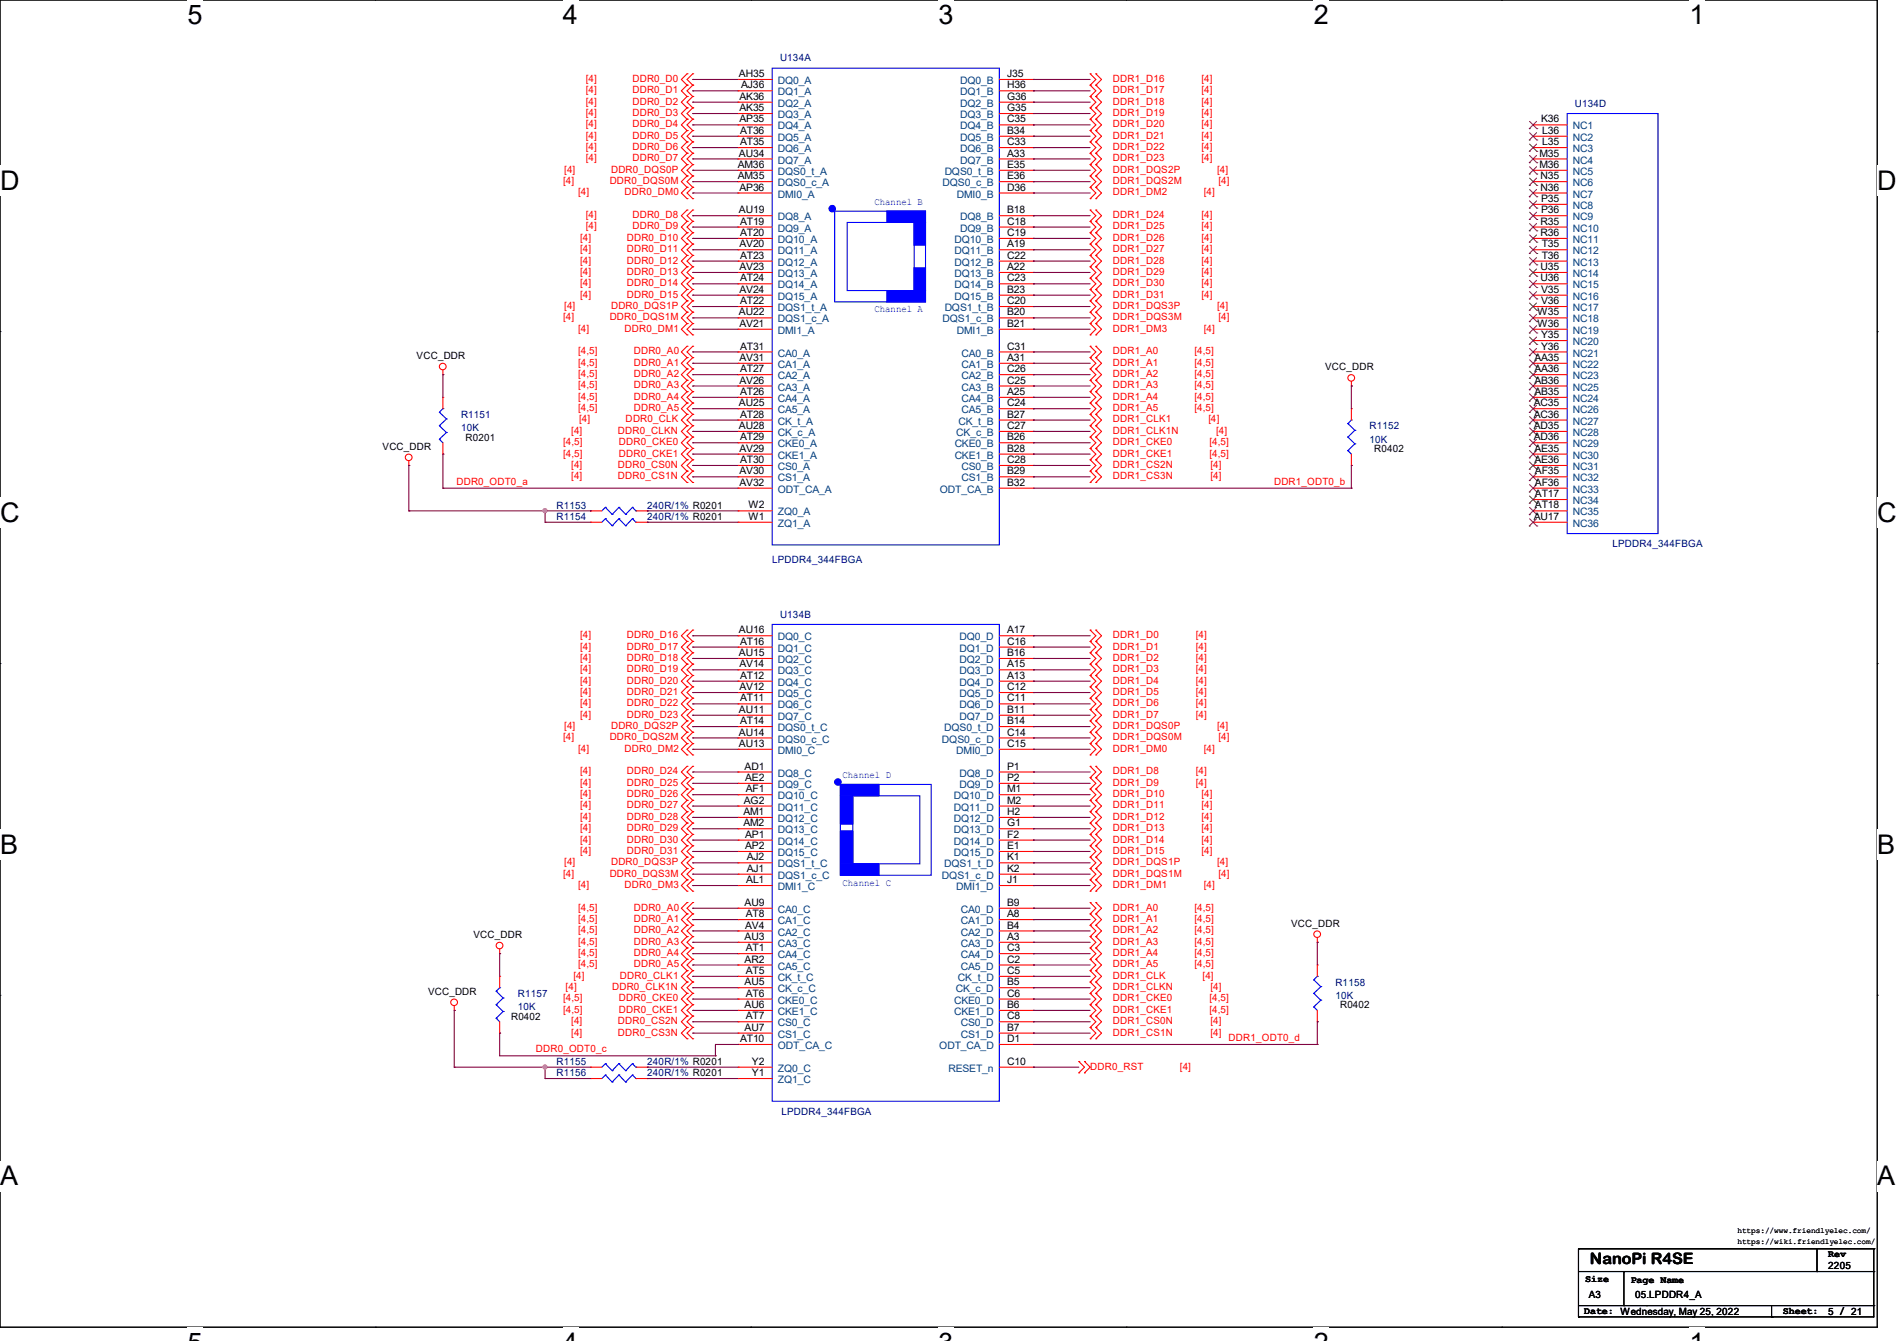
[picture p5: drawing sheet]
<svg xmlns="http://www.w3.org/2000/svg" width="297mm" height="210mm" viewBox="0 0 297 210" stroke-linecap="round" stroke-linejoin="round" font-family="sans-serif">
<defs><g id="words">
<g font-size="4.2">
<text x="29.4" y="3.8">5</text>
<text x="88.1" y="3.8">4</text>
<text x="146.9" y="3.8">3</text>
<text x="205.7" y="3.8">2</text>
<text x="264.5" y="3.8">1</text>
<text x="0" y="29.8">D</text>
<text x="293.9" y="29.8">D</text>
<text x="0" y="81.7">C</text>
<text x="293.9" y="81.7">C</text>
<text x="0" y="133.7">B</text>
<text x="293.9" y="133.7">B</text>
<text x="0" y="185.6">A</text>
<text x="293.9" y="185.6">A</text>
</g>
<text font-size="2.5" x="248.9" y="197.9">NanoPi R4SE</text>
<g font-size="1.6" fill="#00007f">
<text x="122.1" y="9.6">U134A</text>
<text x="246.6" y="16.7">U134D</text>
<text x="72.2" y="65.4">R1151</text>
<text x="72.2" y="67.6">10K</text>
<text x="214.4" y="67.2">R1152</text>
<text x="214.4" y="69.3">10K</text>
<text x="87.1" y="81.4">R1154</text>
<text x="87.1" y="79.7">R1153</text>
<text x="101.3" y="81.4">240R/1% R0201</text>
<text x="101.3" y="79.7">240R/1% R0201</text>
<text x="120.9" y="88.2">LPDDR4_344FBGA</text>
<text x="252.5" y="85.7">LPDDR4_344FBGA</text>
<text x="122.1" y="96.7">U134B</text>
<text x="209.1" y="154.3">R1158</text>
<text x="81.1" y="156.1">R1157</text>
<text x="81.1" y="158.2">10K</text>
<text x="209.1" y="156.5">10K</text>
<text x="87.1" y="166.8">R1155</text>
<text x="101.3" y="166.8">240R/1% R0201</text>
<text x="87.1" y="168.6">R1156</text>
<text x="101.3" y="168.6">240R/1% R0201</text>
<text x="122.3" y="174.6">LPDDR4_344FBGA</text>
</g>
<g font-size="1.6" fill="#f00">
<text x="91.7" y="12.8">[4]</text>
<text x="91.7" y="14.6">[4]</text>
<text x="91.7" y="16.4">[4]</text>
<text x="99" y="12.8">DDR0_D0</text>
<text x="99" y="14.6">DDR0_D1</text>
<text x="99" y="16.4">DDR0_D2</text>
<text x="174.2" y="16.4">DDR1_D18</text>
<text x="174.2" y="14.6">DDR1_D17</text>
<text x="174.2" y="12.8">DDR1_D16</text>
<text x="188.1" y="16.4">[4]</text>
<text x="188.1" y="14.6">[4]</text>
<text x="188.1" y="12.8">[4]</text>
<text x="91.7" y="19.9">[4]</text>
<text x="91.7" y="21.7">[4]</text>
<text x="91.7" y="23.5">[4]</text>
<text x="91.7" y="18.2">[4]</text>
<text x="99" y="19.9">DDR0_D4</text>
<text x="99" y="21.7">DDR0_D5</text>
<text x="99" y="23.5">DDR0_D6</text>
<text x="99" y="18.2">DDR0_D3</text>
<text x="174.2" y="23.5">DDR1_D22</text>
<text x="174.2" y="21.7">DDR1_D21</text>
<text x="174.2" y="19.9">DDR1_D20</text>
<text x="174.2" y="18.2">DDR1_D19</text>
<text x="188.1" y="23.5">[4]</text>
<text x="188.1" y="21.7">[4]</text>
<text x="188.1" y="19.9">[4]</text>
<text x="188.1" y="18.2">[4]</text>
<text x="88.2" y="28.8">[4]</text>
<text x="88.3" y="27.1">[4]</text>
<text x="91.7" y="25.3">[4]</text>
<text x="95.5" y="28.8">DDR0_DQS0M</text>
<text x="95.7" y="27.1">DDR0_DQS0P</text>
<text x="99" y="25.3">DDR0_D7</text>
<text x="174.2" y="25.3">DDR1_D23</text>
<text x="174.2" y="28.8">DDR1_DQS2M</text>
<text x="174.2" y="27.1">DDR1_DQS2P</text>
<text x="188.1" y="25.3">[4]</text>
<text x="190.6" y="27.1">[4]</text>
<text x="190.8" y="28.8">[4]</text>
<text x="90.5" y="30.6">[4]</text>
<text x="91.7" y="34.2">[4]</text>
<text x="91.7" y="35.9">[4]</text>
<text x="97.8" y="30.6">DDR0_DM0</text>
<text x="99" y="34.2">DDR0_D8</text>
<text x="99" y="35.9">DDR0_D9</text>
<text x="174.2" y="35.9">DDR1_D25</text>
<text x="174.2" y="34.2">DDR1_D24</text>
<text x="174.2" y="30.6">DDR1_DM2</text>
<text x="188.1" y="35.9">[4]</text>
<text x="188.1" y="34.2">[4]</text>
<text x="188.5" y="30.6">[4]</text>
<text x="90.8" y="41.3">[4]</text>
<text x="90.8" y="37.7">[4]</text>
<text x="90.8" y="39.5">[4]</text>
<text x="98.1" y="41.3">DDR0_D12</text>
<text x="98.1" y="37.7">DDR0_D10</text>
<text x="98.1" y="39.5">DDR0_D11</text>
<text x="174.2" y="41.3">DDR1_D28</text>
<text x="174.2" y="37.7">DDR1_D26</text>
<text x="174.2" y="39.5">DDR1_D27</text>
<text x="188.1" y="41.3">[4]</text>
<text x="188.1" y="37.7">[4]</text>
<text x="188.1" y="39.5">[4]</text>
<text x="90.8" y="43.1">[4]</text>
<text x="90.8" y="44.8">[4]</text>
<text x="90.8" y="46.6">[4]</text>
<text x="98.1" y="43.1">DDR0_D13</text>
<text x="98.1" y="44.8">DDR0_D14</text>
<text x="98.1" y="46.6">DDR0_D15</text>
<text x="174.2" y="46.6">DDR1_D31</text>
<text x="174.2" y="44.8">DDR1_D30</text>
<text x="174.2" y="43.1">DDR1_D29</text>
<text x="188.1" y="46.6">[4]</text>
<text x="188.1" y="44.8">[4]</text>
<text x="188.1" y="43.1">[4]</text>
<text x="88.2" y="50.2">[4]</text>
<text x="88.3" y="48.4">[4]</text>
<text x="90.5" y="51.9">[4]</text>
<text x="95.5" y="50.2">DDR0_DQS1M</text>
<text x="95.7" y="48.4">DDR0_DQS1P</text>
<text x="97.8" y="51.9">DDR0_DM1</text>
<text x="174.2" y="51.9">DDR1_DM3</text>
<text x="174.2" y="50.2">DDR1_DQS3M</text>
<text x="174.2" y="48.4">DDR1_DQS3P</text>
<text x="188.5" y="51.9">[4]</text>
<text x="190.6" y="48.4">[4]</text>
<text x="190.8" y="50.2">[4]</text>
<text x="90.5" y="55.5">[4,5]</text>
<text x="90.5" y="57.3">[4,5]</text>
<text x="90.5" y="59.1">[4,5]</text>
<text x="99.2" y="55.5">DDR0_A0</text>
<text x="99.2" y="57.3">DDR0_A1</text>
<text x="99.2" y="59.1">DDR0_A2</text>
<text x="174.2" y="55.5">DDR1_A0</text>
<text x="174.2" y="59.1">DDR1_A2</text>
<text x="174.2" y="57.3">DDR1_A1</text>
<text x="187" y="55.5">[4,5]</text>
<text x="187" y="59.1">[4,5]</text>
<text x="187" y="57.3">[4,5]</text>
<text x="90.5" y="60.8">[4,5]</text>
<text x="90.5" y="62.6">[4,5]</text>
<text x="90.5" y="64.4">[4,5]</text>
<text x="99.2" y="60.8">DDR0_A3</text>
<text x="99.2" y="62.6">DDR0_A4</text>
<text x="99.2" y="64.4">DDR0_A5</text>
<text x="174.2" y="60.8">DDR1_A3</text>
<text x="174.2" y="62.6">DDR1_A4</text>
<text x="174.2" y="64.4">DDR1_A5</text>
<text x="187" y="60.8">[4,5]</text>
<text x="187" y="62.6">[4,5]</text>
<text x="187" y="64.4">[4,5]</text>
<text x="88.2" y="69.7">[4,5]</text>
<text x="88.2" y="71.5">[4,5]</text>
<text x="89.5" y="67.9">[4]</text>
<text x="90.7" y="66.2">[4]</text>
<text x="96.7" y="67.9">DDR0_CLKN</text>
<text x="96.9" y="69.7">DDR0_CKE0</text>
<text x="96.9" y="71.5">DDR0_CKE1</text>
<text x="98" y="66.2">DDR0_CLK</text>
<text x="174.2" y="66.2">DDR1_CLK1</text>
<text x="174.2" y="67.9">DDR1_CLK1N</text>
<text x="174.2" y="69.7">DDR1_CKE0</text>
<text x="174.2" y="71.5">DDR1_CKE1</text>
<text x="189.2" y="66.2">[4]</text>
<text x="189.4" y="69.7">[4,5]</text>
<text x="189.4" y="71.5">[4,5]</text>
<text x="190.4" y="67.9">[4]</text>
<text x="71.5" y="75.9">DDR0_ODT0_a</text>
<text x="89.5" y="73.3">[4]</text>
<text x="89.5" y="75.1">[4]</text>
<text x="96.7" y="73.3">DDR0_CS0N</text>
<text x="96.7" y="75.1">DDR0_CS1N</text>
<text x="174.2" y="73.3">DDR1_CS2N</text>
<text x="174.2" y="75.1">DDR1_CS3N</text>
<text x="189.5" y="73.3">[4]</text>
<text x="189.5" y="75.1">[4]</text>
<text x="199.5" y="75.9">DDR1_ODT0_b</text>
<text x="90.8" y="99.9">[4]</text>
<text x="90.8" y="101.7">[4]</text>
<text x="98.1" y="99.9">DDR0_D16</text>
<text x="98.1" y="101.7">DDR0_D17</text>
<text x="174.2" y="101.7">DDR1_D1</text>
<text x="174.2" y="99.9">DDR1_D0</text>
<text x="187.2" y="101.7">[4]</text>
<text x="187.2" y="99.9">[4]</text>
<text x="90.8" y="107.1">[4]</text>
<text x="90.8" y="103.5">[4]</text>
<text x="90.8" y="105.3">[4]</text>
<text x="98.1" y="107.1">DDR0_D20</text>
<text x="98.1" y="103.5">DDR0_D18</text>
<text x="98.1" y="105.3">DDR0_D19</text>
<text x="174.2" y="107.1">DDR1_D4</text>
<text x="174.2" y="105.3">DDR1_D3</text>
<text x="174.2" y="103.5">DDR1_D2</text>
<text x="187.2" y="107.1">[4]</text>
<text x="187.2" y="105.3">[4]</text>
<text x="187.2" y="103.5">[4]</text>
<text x="90.8" y="108.8">[4]</text>
<text x="90.8" y="110.6">[4]</text>
<text x="90.8" y="112.4">[4]</text>
<text x="98.1" y="108.8">DDR0_D21</text>
<text x="98.1" y="110.6">DDR0_D22</text>
<text x="98.1" y="112.4">DDR0_D23</text>
<text x="174.2" y="110.6">DDR1_D6</text>
<text x="174.2" y="108.8">DDR1_D5</text>
<text x="174.2" y="112.4">DDR1_D7</text>
<text x="187.2" y="110.6">[4]</text>
<text x="187.2" y="108.8">[4]</text>
<text x="187.2" y="112.4">[4]</text>
<text x="88.2" y="115.9">[4]</text>
<text x="88.3" y="114.2">[4]</text>
<text x="90.5" y="117.7">[4]</text>
<text x="95.5" y="115.9">DDR0_DQS2M</text>
<text x="95.7" y="114.2">DDR0_DQS2P</text>
<text x="97.8" y="117.7">DDR0_DM2</text>
<text x="174.2" y="117.7">DDR1_DM0</text>
<text x="174.2" y="115.9">DDR1_DQS0M</text>
<text x="174.2" y="114.2">DDR1_DQS0P</text>
<text x="188.5" y="117.7">[4]</text>
<text x="190.6" y="114.2">[4]</text>
<text x="190.8" y="115.9">[4]</text>
<text x="90.8" y="121.3">[4]</text>
<text x="90.8" y="123.1">[4]</text>
<text x="90.8" y="124.8">[4]</text>
<text x="98.1" y="121.3">DDR0_D24</text>
<text x="98.1" y="123.1">DDR0_D25</text>
<text x="98.1" y="124.8">DDR0_D26</text>
<text x="174.2" y="124.8">DDR1_D10</text>
<text x="174.2" y="123.1">DDR1_D9</text>
<text x="174.2" y="121.3">DDR1_D8</text>
<text x="187.2" y="123.1">[4]</text>
<text x="187.2" y="121.3">[4]</text>
<text x="188.1" y="124.8">[4]</text>
<text x="90.8" y="128.4">[4]</text>
<text x="90.8" y="130.2">[4]</text>
<text x="90.8" y="131.9">[4]</text>
<text x="90.8" y="126.6">[4]</text>
<text x="98.1" y="128.4">DDR0_D28</text>
<text x="98.1" y="130.2">DDR0_D29</text>
<text x="98.1" y="131.9">DDR0_D30</text>
<text x="98.1" y="126.6">DDR0_D27</text>
<text x="174.2" y="131.9">DDR1_D14</text>
<text x="174.2" y="130.2">DDR1_D13</text>
<text x="174.2" y="128.4">DDR1_D12</text>
<text x="174.2" y="126.6">DDR1_D11</text>
<text x="188.1" y="131.9">[4]</text>
<text x="188.1" y="130.2">[4]</text>
<text x="188.1" y="128.4">[4]</text>
<text x="188.1" y="126.6">[4]</text>
<text x="88.2" y="137.3">[4]</text>
<text x="88.3" y="135.5">[4]</text>
<text x="90.8" y="133.7">[4]</text>
<text x="95.5" y="137.3">DDR0_DQS3M</text>
<text x="95.7" y="135.5">DDR0_DQS3P</text>
<text x="98.1" y="133.7">DDR0_D31</text>
<text x="174.2" y="133.7">DDR1_D15</text>
<text x="174.2" y="137.3">DDR1_DQS1M</text>
<text x="174.2" y="135.5">DDR1_DQS1P</text>
<text x="188.1" y="133.7">[4]</text>
<text x="190.6" y="135.5">[4]</text>
<text x="190.8" y="137.3">[4]</text>
<text x="90.5" y="139.1">[4]</text>
<text x="90.5" y="142.6">[4,5]</text>
<text x="97.8" y="139.1">DDR0_DM3</text>
<text x="99.2" y="142.6">DDR0_A0</text>
<text x="174.2" y="139.1">DDR1_DM1</text>
<text x="174.2" y="142.6">DDR1_A0</text>
<text x="187" y="142.6">[4,5]</text>
<text x="188.5" y="139.1">[4]</text>
<text x="90.5" y="144.4">[4,5]</text>
<text x="90.5" y="146.2">[4,5]</text>
<text x="90.5" y="148">[4,5]</text>
<text x="90.5" y="149.7">[4,5]</text>
<text x="99.2" y="144.4">DDR0_A1</text>
<text x="99.2" y="146.2">DDR0_A2</text>
<text x="99.2" y="148">DDR0_A3</text>
<text x="99.2" y="149.7">DDR0_A4</text>
<text x="174.2" y="148">DDR1_A3</text>
<text x="174.2" y="146.2">DDR1_A2</text>
<text x="174.2" y="144.4">DDR1_A1</text>
<text x="174.2" y="149.7">DDR1_A4</text>
<text x="187" y="148">[4,5]</text>
<text x="187" y="146.2">[4,5]</text>
<text x="187" y="144.4">[4,5]</text>
<text x="187" y="149.7">[4,5]</text>
<text x="88.6" y="155.1">[4]</text>
<text x="89.8" y="153.3">[4]</text>
<text x="90.5" y="151.5">[4,5]</text>
<text x="95.8" y="155.1">DDR0_CLK1N</text>
<text x="97.1" y="153.3">DDR0_CLK1</text>
<text x="99.2" y="151.5">DDR0_A5</text>
<text x="174.2" y="151.5">DDR1_A5</text>
<text x="174.2" y="153.3">DDR1_CLK</text>
<text x="174.2" y="155.1">DDR1_CLKN</text>
<text x="187" y="151.5">[4,5]</text>
<text x="188.3" y="153.3">[4]</text>
<text x="189.5" y="155.1">[4]</text>
<text x="88.2" y="156.8">[4,5]</text>
<text x="88.2" y="158.6">[4,5]</text>
<text x="89.5" y="160.4">[4]</text>
<text x="96.7" y="160.4">DDR0_CS2N</text>
<text x="96.9" y="156.8">DDR0_CKE0</text>
<text x="96.9" y="158.6">DDR0_CKE1</text>
<text x="174.2" y="156.8">DDR1_CKE0</text>
<text x="174.2" y="158.6">DDR1_CKE1</text>
<text x="174.2" y="160.4">DDR1_CS0N</text>
<text x="189.4" y="156.8">[4,5]</text>
<text x="189.4" y="158.6">[4,5]</text>
<text x="189.5" y="160.4">[4]</text>
<text x="83.9" y="164.8">DDR0_ODT0_c</text>
<text x="89.5" y="162.2">[4]</text>
<text x="96.7" y="162.2">DDR0_CS3N</text>
<text x="170.7" y="167.5">DDR0_RST</text>
<text x="174.2" y="162.2">DDR1_CS1N</text>
<text x="184.7" y="167.5">[4]</text>
<text x="189.5" y="162.2">[4]</text>
<text x="192.4" y="163">DDR1_ODT0_d</text>
</g>
<g font-size="1.6">
<text x="115.7" y="12.1">AH35</text>
<text x="115.8" y="15.6">AK36</text>
<text x="115.8" y="17.4">AK35</text>
<text x="116" y="13.8">AJ36</text>
<text x="157.7" y="12.1">J35</text>
<text x="157.7" y="13.8">H36</text>
<text x="157.7" y="15.6">G36</text>
<text x="157.7" y="17.4">G35</text>
<text x="115.8" y="19.2">AP35</text>
<text x="115.9" y="21">AT36</text>
<text x="115.9" y="22.7">AT35</text>
<text x="157.7" y="19.2">C35</text>
<text x="157.7" y="21">B34</text>
<text x="157.7" y="22.7">C33</text>
<text x="241.3" y="19.2">K36</text>
<text x="241.5" y="21">L36</text>
<text x="241.5" y="22.7">L35</text>
<text x="115.5" y="26.3">AM36</text>
<text x="115.5" y="28.1">AM35</text>
<text x="115.7" y="24.5">AU34</text>
<text x="115.8" y="29.8">AP36</text>
<text x="157.7" y="24.5">A33</text>
<text x="157.7" y="26.3">E35</text>
<text x="157.7" y="28.1">E36</text>
<text x="157.7" y="29.8">D36</text>
<text x="241" y="24.5">M35</text>
<text x="241" y="26.3">M36</text>
<text x="241.2" y="28.1">N35</text>
<text x="241.2" y="29.8">N36</text>
<text x="115.7" y="33.4">AU19</text>
<text x="115.9" y="35.2">AT19</text>
<text x="157.7" y="33.4">B18</text>
<text x="157.7" y="35.2">C18</text>
<text x="241.2" y="35.2">R35</text>
<text x="241.3" y="31.6">P35</text>
<text x="241.3" y="33.4">P36</text>
<text x="115.8" y="38.7">AV20</text>
<text x="115.9" y="37">AT20</text>
<text x="115.9" y="40.5">AT23</text>
<text x="157.7" y="37">C19</text>
<text x="157.7" y="38.7">A19</text>
<text x="157.7" y="40.5">C22</text>
<text x="241.2" y="37">R36</text>
<text x="241.4" y="38.7">T35</text>
<text x="241.4" y="40.5">T36</text>
<text x="115.8" y="42.3">AV23</text>
<text x="115.8" y="45.8">AV24</text>
<text x="115.9" y="44.1">AT24</text>
<text x="115.9" y="47.6">AT22</text>
<text x="157.7" y="42.3">A22</text>
<text x="157.7" y="44.1">C23</text>
<text x="157.7" y="45.8">B23</text>
<text x="157.7" y="47.6">C20</text>
<text x="241.2" y="42.3">U35</text>
<text x="241.2" y="44.1">U36</text>
<text x="241.3" y="45.8">V35</text>
<text x="241.3" y="47.6">V36</text>
<text x="115.7" y="49.4">AU22</text>
<text x="115.8" y="51.2">AV21</text>
<text x="157.7" y="49.4">B20</text>
<text x="157.7" y="51.2">B21</text>
<text x="240.7" y="49.4">W35</text>
<text x="240.7" y="51.2">W36</text>
<text x="241.3" y="53">Y35</text>
<text x="65.2" y="56.2">VCC_DDR</text>
<text x="115.8" y="56.5">AV31</text>
<text x="115.9" y="54.7">AT31</text>
<text x="115.9" y="58.3">AT27</text>
<text x="157.7" y="54.7">C31</text>
<text x="157.7" y="56.5">A31</text>
<text x="157.7" y="58.3">C26</text>
<text x="207.5" y="58">VCC_DDR</text>
<text x="240.2" y="56.5">AA35</text>
<text x="240.2" y="58.3">AA36</text>
<text x="241.3" y="54.7">Y36</text>
<text x="115.7" y="63.6">AU25</text>
<text x="115.8" y="60.1">AV26</text>
<text x="115.9" y="61.8">AT26</text>
<text x="115.9" y="65.4">AT28</text>
<text x="157.7" y="60.1">C25</text>
<text x="157.7" y="61.8">A25</text>
<text x="157.7" y="63.6">C24</text>
<text x="157.7" y="65.4">B27</text>
<text x="240.2" y="63.6">AC35</text>
<text x="240.2" y="65.4">AC36</text>
<text x="240.2" y="61.8">AB35</text>
<text x="240.2" y="60.1">AB36</text>
<text x="59.9" y="70.4">VCC_DDR</text>
<text x="72.9" y="69">R0201</text>
<text x="115.7" y="67.2">AU28</text>
<text x="115.8" y="70.7">AV29</text>
<text x="115.9" y="69">AT29</text>
<text x="157.7" y="67.2">C27</text>
<text x="157.7" y="69">B26</text>
<text x="157.7" y="70.7">B28</text>
<text x="215.1" y="70.8">R0402</text>
<text x="240.2" y="67.2">AD35</text>
<text x="240.2" y="69">AD36</text>
<text x="240.2" y="70.7">AE35</text>
<text x="115.8" y="74.3">AV30</text>
<text x="115.8" y="76.1">AV32</text>
<text x="115.9" y="72.5">AT30</text>
<text x="157.7" y="72.5">C28</text>
<text x="157.7" y="74.3">B29</text>
<text x="157.7" y="76.1">B32</text>
<text x="240.2" y="72.5">AE36</text>
<text x="240.3" y="74.3">AF35</text>
<text x="240.3" y="76.1">AF36</text>
<text x="240.3" y="77.9">AT17</text>
<text x="117.2" y="79.6">W2</text>
<text x="117.2" y="81.4">W1</text>
<text x="240.2" y="81.4">AU17</text>
<text x="240.3" y="79.6">AT18</text>
<text x="115.7" y="99.2">AU16</text>
<text x="115.9" y="101">AT16</text>
<text x="157.7" y="99.2">A17</text>
<text x="157.7" y="101">C16</text>
<text x="115.7" y="102.7">AU15</text>
<text x="115.8" y="104.5">AV14</text>
<text x="115.9" y="106.3">AT12</text>
<text x="157.7" y="102.7">B16</text>
<text x="157.7" y="104.5">A15</text>
<text x="157.7" y="106.3">A13</text>
<text x="115.7" y="111.6">AU11</text>
<text x="115.8" y="108.1">AV12</text>
<text x="115.9" y="109.9">AT11</text>
<text x="115.9" y="113.4">AT14</text>
<text x="157.7" y="108.1">C12</text>
<text x="157.7" y="109.9">C11</text>
<text x="157.7" y="111.6">B11</text>
<text x="157.7" y="113.4">B14</text>
<text x="115.7" y="115.2">AU14</text>
<text x="115.7" y="117">AU13</text>
<text x="157.7" y="115.2">C14</text>
<text x="157.7" y="117">C15</text>
<text x="116.5" y="125.9">AG2</text>
<text x="116.6" y="120.5">AD1</text>
<text x="116.7" y="122.3">AE2</text>
<text x="116.8" y="124.1">AF1</text>
<text x="157.7" y="120.5">P1</text>
<text x="157.7" y="122.3">P2</text>
<text x="157.7" y="124.1">M1</text>
<text x="157.7" y="125.9">M2</text>
<text x="116.4" y="127.6">AM1</text>
<text x="116.4" y="129.4">AM2</text>
<text x="116.7" y="131.2">AP1</text>
<text x="157.7" y="127.6">H2</text>
<text x="157.7" y="129.4">G1</text>
<text x="157.7" y="131.2">F2</text>
<text x="116.7" y="133">AP2</text>
<text x="116.9" y="134.7">AJ2</text>
<text x="116.9" y="136.5">AJ1</text>
<text x="157.7" y="133">E1</text>
<text x="157.7" y="134.7">K1</text>
<text x="157.7" y="136.5">K2</text>
<text x="116.6" y="141.9">AU9</text>
<text x="116.8" y="143.6">AT8</text>
<text x="116.8" y="138.3">AL1</text>
<text x="157.7" y="138.3">J1</text>
<text x="157.7" y="141.9">B9</text>
<text x="157.7" y="143.6">A8</text>
<text x="74.1" y="146.9">VCC_DDR</text>
<text x="116.6" y="147.2">AU3</text>
<text x="116.7" y="145.4">AV4</text>
<text x="116.8" y="149">AT1</text>
<text x="157.7" y="145.4">B4</text>
<text x="157.7" y="147.2">A3</text>
<text x="157.7" y="149">C3</text>
<text x="202.1" y="145.1">VCC_DDR</text>
<text x="67" y="155.8">VCC_DDR</text>
<text x="116.6" y="150.8">AR2</text>
<text x="116.6" y="154.3">AU5</text>
<text x="116.8" y="152.5">AT5</text>
<text x="157.7" y="150.8">C2</text>
<text x="157.7" y="152.5">C5</text>
<text x="157.7" y="154.3">B5</text>
<text x="80" y="159.7">R0402</text>
<text x="116.6" y="157.9">AU6</text>
<text x="116.6" y="161.4">AU7</text>
<text x="116.8" y="156.1">AT6</text>
<text x="116.8" y="159.6">AT7</text>
<text x="157.7" y="156.1">C6</text>
<text x="157.7" y="157.9">B6</text>
<text x="157.7" y="159.6">C8</text>
<text x="157.7" y="161.4">B7</text>
<text x="209.8" y="157.9">R0402</text>
<text x="115.9" y="163.2">AT10</text>
<text x="117.7" y="166.8">Y2</text>
<text x="157.7" y="163.2">D1</text>
<text x="157.7" y="166.8">C10</text>
<text x="117.7" y="168.5">Y1</text>
<text x="286.3" y="196.9">Rev</text>
<text x="248.2" y="200.7">Size</text>
<text x="248.7" y="203.2">A3</text>
<text x="255.3" y="201">Page Name</text>
<text x="256" y="203.2">05.LPDDR4_A</text>
<text x="286.3" y="198.8">2205</text>
<text x="248" y="205.7">Date: Wednesday, May 25, 2022</text>
<text x="279.2" y="205.7">Sheet:</text>
<text x="286.3" y="205.9">5 / 21</text>
</g>
<g font-size="1.6" fill="#003f7f">
<text x="121.8" y="13.2">DQ0_A</text>
<text x="121.8" y="14.9">DQ1_A</text>
<text x="121.8" y="16.7">DQ2_A</text>
<text x="150.3" y="13.2">DQ0_B</text>
<text x="150.3" y="14.9">DQ1_B</text>
<text x="150.3" y="16.7">DQ2_B</text>
<text x="121.8" y="18.5">DQ3_A</text>
<text x="121.8" y="20.3">DQ4_A</text>
<text x="121.8" y="22.1">DQ5_A</text>
<text x="121.8" y="23.8">DQ6_A</text>
<text x="150.3" y="18.5">DQ3_B</text>
<text x="150.3" y="20.3">DQ4_B</text>
<text x="150.3" y="22.1">DQ5_B</text>
<text x="150.3" y="23.8">DQ6_B</text>
<text x="246.2" y="20.3">NC1</text>
<text x="246.2" y="22.1">NC2</text>
<text x="246.2" y="23.8">NC3</text>
<text x="121.8" y="25.6">DQ7_A</text>
<text x="121.8" y="27.4">DQS0_t_A</text>
<text x="121.8" y="29.2">DQS0_c_A</text>
<text x="147.6" y="29.2">DQS0_c_B</text>
<text x="147.9" y="27.4">DQS0_t_B</text>
<text x="150.3" y="25.6">DQ7_B</text>
<text x="246.2" y="25.6">NC4</text>
<text x="246.2" y="27.4">NC5</text>
<text x="246.2" y="29.2">NC6</text>
<text x="121.8" y="30.9">DMI0_A</text>
<text x="121.8" y="34.5">DQ8_A</text>
<text x="149.8" y="30.9">DMI0_B</text>
<text x="150.3" y="34.5">DQ8_B</text>
<text x="246.2" y="30.9">NC7</text>
<text x="246.2" y="32.7">NC8</text>
<text x="246.2" y="34.5">NC9</text>
<text x="121.8" y="36.3">DQ9_A</text>
<text x="121.8" y="38.1">DQ10_A</text>
<text x="121.8" y="39.8">DQ11_A</text>
<text x="121.8" y="41.6">DQ12_A</text>
<text x="149.4" y="38.1">DQ10_B</text>
<text x="149.4" y="39.8">DQ11_B</text>
<text x="149.4" y="41.6">DQ12_B</text>
<text x="150.3" y="36.3">DQ9_B</text>
<text x="246.2" y="36.3">NC10</text>
<text x="246.2" y="38.1">NC11</text>
<text x="246.2" y="39.8">NC12</text>
<text x="246.2" y="41.6">NC13</text>
<text x="121.8" y="43.4">DQ13_A</text>
<text x="121.8" y="45.2">DQ14_A</text>
<text x="121.8" y="46.9">DQ15_A</text>
<text x="149.4" y="43.4">DQ13_B</text>
<text x="149.4" y="45.2">DQ14_B</text>
<text x="149.4" y="46.9">DQ15_B</text>
<text x="246.2" y="43.4">NC14</text>
<text x="246.2" y="45.2">NC15</text>
<text x="246.2" y="46.9">NC16</text>
<text x="121.8" y="48.7">DQS1_t_A</text>
<text x="121.8" y="50.5">DQS1_c_A</text>
<text x="121.8" y="52.3">DMI1_A</text>
<text x="147.6" y="50.5">DQS1_c_B</text>
<text x="147.9" y="48.7">DQS1_t_B</text>
<text x="149.8" y="52.3">DMI1_B</text>
<text x="246.2" y="48.7">NC17</text>
<text x="246.2" y="50.5">NC18</text>
<text x="246.2" y="52.3">NC19</text>
<text x="121.8" y="55.8">CA0_A</text>
<text x="121.8" y="57.6">CA1_A</text>
<text x="121.8" y="59.4">CA2_A</text>
<text x="150.5" y="55.8">CA0_B</text>
<text x="150.5" y="57.6">CA1_B</text>
<text x="150.5" y="59.4">CA2_B</text>
<text x="246.2" y="54.1">NC20</text>
<text x="246.2" y="55.8">NC21</text>
<text x="246.2" y="57.6">NC22</text>
<text x="246.2" y="59.4">NC23</text>
<text x="121.8" y="61.2">CA3_A</text>
<text x="121.8" y="63">CA4_A</text>
<text x="121.8" y="64.7">CA5_A</text>
<text x="150.5" y="61.2">CA3_B</text>
<text x="150.5" y="63">CA4_B</text>
<text x="150.5" y="64.7">CA5_B</text>
<text x="246.2" y="63">NC24</text>
<text x="246.2" y="61.2">NC25</text>
<text x="246.2" y="64.7">NC26</text>
<text x="121.8" y="66.5">CK_t_A</text>
<text x="121.8" y="68.3">CK_c_A</text>
<text x="121.8" y="70.1">CKE0_A</text>
<text x="121.8" y="71.8">CKE1_A</text>
<text x="149.5" y="70.1">CKE0_B</text>
<text x="149.5" y="71.8">CKE1_B</text>
<text x="149.7" y="68.3">CK_c_B</text>
<text x="150.1" y="66.5">CK_t_B</text>
<text x="246.2" y="66.5">NC27</text>
<text x="246.2" y="68.3">NC28</text>
<text x="246.2" y="70.1">NC29</text>
<text x="246.2" y="71.8">NC30</text>
<text x="121.8" y="73.6">CS0_A</text>
<text x="121.8" y="75.4">CS1_A</text>
<text x="121.8" y="77.2">ODT_CA_A</text>
<text x="147.1" y="77.2">ODT_CA_B</text>
<text x="150.5" y="73.6">CS0_B</text>
<text x="150.5" y="75.4">CS1_B</text>
<text x="246.2" y="73.6">NC31</text>
<text x="246.2" y="75.4">NC32</text>
<text x="246.2" y="77.2">NC33</text>
<text x="121.8" y="80.7">ZQ0_A</text>
<text x="121.8" y="82.5">ZQ1_A</text>
<text x="246.2" y="79">NC34</text>
<text x="246.2" y="80.7">NC35</text>
<text x="246.2" y="82.5">NC36</text>
<text x="121.8" y="100.3">DQ0_C</text>
<text x="150.2" y="100.3">DQ0_D</text>
<text x="121.8" y="102.1">DQ1_C</text>
<text x="121.8" y="103.8">DQ2_C</text>
<text x="121.8" y="105.6">DQ3_C</text>
<text x="121.8" y="107.4">DQ4_C</text>
<text x="150.2" y="102.1">DQ1_D</text>
<text x="150.2" y="103.8">DQ2_D</text>
<text x="150.2" y="105.6">DQ3_D</text>
<text x="150.2" y="107.4">DQ4_D</text>
<text x="121.8" y="109.2">DQ5_C</text>
<text x="121.8" y="111">DQ6_C</text>
<text x="121.8" y="112.7">DQ7_C</text>
<text x="150.2" y="109.2">DQ5_D</text>
<text x="150.2" y="111">DQ6_D</text>
<text x="150.2" y="112.7">DQ7_D</text>
<text x="121.8" y="114.5">DQS0_t_C</text>
<text x="121.8" y="116.3">DQS0_c_C</text>
<text x="121.8" y="118.1">DMI0_C</text>
<text x="147.5" y="116.3">DQS0_c_D</text>
<text x="147.8" y="114.5">DQS0_t_D</text>
<text x="149.7" y="118.1">DMI0_D</text>
<text x="121.8" y="121.6">DQ8_C</text>
<text x="121.8" y="123.4">DQ9_C</text>
<text x="121.8" y="125.2">DQ10_C</text>
<text x="149.3" y="125.2">DQ10_D</text>
<text x="150.2" y="121.6">DQ8_D</text>
<text x="150.2" y="123.4">DQ9_D</text>
<text x="121.8" y="127">DQ11_C</text>
<text x="121.8" y="128.7">DQ12_C</text>
<text x="121.8" y="130.5">DQ13_C</text>
<text x="149.3" y="127">DQ11_D</text>
<text x="149.3" y="128.7">DQ12_D</text>
<text x="149.3" y="130.5">DQ13_D</text>
<text x="121.8" y="132.3">DQ14_C</text>
<text x="121.8" y="134.1">DQ15_C</text>
<text x="121.8" y="135.8">DQS1_t_C</text>
<text x="121.8" y="137.6">DQS1_c_C</text>
<text x="147.5" y="137.6">DQS1_c_D</text>
<text x="147.8" y="135.8">DQS1_t_D</text>
<text x="149.3" y="132.3">DQ14_D</text>
<text x="149.3" y="134.1">DQ15_D</text>
<text x="121.8" y="139.4">DMI1_C</text>
<text x="121.8" y="143">CA0_C</text>
<text x="149.7" y="139.4">DMI1_D</text>
<text x="150.4" y="143">CA0_D</text>
<text x="121.8" y="144.7">CA1_C</text>
<text x="121.8" y="146.5">CA2_C</text>
<text x="121.8" y="148.3">CA3_C</text>
<text x="150.4" y="144.7">CA1_D</text>
<text x="150.4" y="146.5">CA2_D</text>
<text x="150.4" y="148.3">CA3_D</text>
<text x="121.8" y="150.1">CA4_C</text>
<text x="121.8" y="151.9">CA5_C</text>
<text x="121.8" y="153.6">CK_t_C</text>
<text x="121.8" y="155.4">CK_c_C</text>
<text x="149.6" y="155.4">CK_c_D</text>
<text x="150" y="153.6">CK_t_D</text>
<text x="150.4" y="150.1">CA4_D</text>
<text x="150.4" y="151.9">CA5_D</text>
<text x="121.8" y="157.2">CKE0_C</text>
<text x="121.8" y="159">CKE1_C</text>
<text x="121.8" y="160.7">CS0_C</text>
<text x="149.4" y="157.2">CKE0_D</text>
<text x="149.4" y="159">CKE1_D</text>
<text x="150.4" y="160.7">CS0_D</text>
<text x="121.8" y="162.5">CS1_C</text>
<text x="121.8" y="164.3">ODT_CA_C</text>
<text x="121.8" y="167.9">ZQ0_C</text>
<text x="147.1" y="164.3">ODT_CA_D</text>
<text x="148.5" y="167.9">RESET_n</text>
<text x="150.4" y="162.5">CS1_D</text>
<text x="121.8" y="169.6">ZQ1_C</text>
</g>
<g font-size="1.6" fill="#00f">
<text x="136.9" y="32.2">Channel B</text>
<text x="136.9" y="48.9">Channel A</text>
<text x="131.9" y="121.8">Channel D</text>
<text x="131.9" y="138.7">Channel C</text>
</g>
<g font-size="1.2">
<text x="272" y="194.8">https://wiki.friendlyelec.com/</text>
<text x="272" y="193">https://www.friendlyelec.com/</text>
</g>
</g></defs>
<path d="M0 0h293.9v207.9h-293.9z" fill="none" stroke="#000" stroke-width=".17"/>
<g fill="#fff">
<path d="M29.4 0h2.4v4.7h-2.4z"/>
<path d="M29.4 207.9h2.4v2.1h-2.4z"/>
</g>
<path d="M58.8 0h.1M58.8 207.9h.1" fill="none" stroke="#000" stroke-width=".17"/>
<g fill="#fff">
<path d="M88.1 0h2.4v4.7h-2.4z"/>
<path d="M88.1 207.9h2.4v2.1h-2.4z"/>
</g>
<path d="M117.6 0h.1M117.6 207.9h.1" fill="none" stroke="#000" stroke-width=".17"/>
<g fill="#fff">
<path d="M146.9 0h2.4v4.7h-2.4z"/>
<path d="M146.9 207.9h2.4v2.1h-2.4z"/>
</g>
<path d="M176.3 0h.1M176.3 207.9h.1" fill="none" stroke="#000" stroke-width=".17"/>
<g fill="#fff">
<path d="M205.7 0h2.4v4.7h-2.4z"/>
<path d="M205.7 207.9h2.4v2.1h-2.4z"/>
</g>
<path d="M235.1 0h.1M235.1 207.9h.1" fill="none" stroke="#000" stroke-width=".17"/>
<g fill="#fff">
<path d="M264.5 0h2.4v4.7h-2.4z"/>
<path d="M264.5 207.9h2.4v2.1h-2.4z"/>
<path d="M0 26h3v4.7h-3z"/>
<path d="M293.9 26h3.1v4.7h-3.1z"/>
<path d="M0 77.9h3v4.7h-3z"/>
<path d="M293.9 77.9h3.1v4.7h-3.1z"/>
</g>
<path d="M0 51.9h.1M293.9 51.9h.1" fill="none" stroke="#000" stroke-width=".17"/>
<g fill="#fff">
<path d="M0 129.9h2.8v4.7h-2.8z"/>
<path d="M293.9 129.9h2.9v4.7h-2.9z"/>
</g>
<path d="M0 103.9h.1M293.9 103.9h.1" fill="none" stroke="#000" stroke-width=".17"/>
<g fill="#fff">
<path d="M0 181.8h2.8v4.8h-2.8z"/>
<path d="M293.8 181.8h3v4.8h-3z"/>
</g>
<g fill="none" stroke="#000" stroke-width=".17">
<path d="M0 155.9h.1M293.9 155.9h.1M247.1 195.6h.1M247.1 199.1h46.3M247.1 195.6v10.6M247.1 195.6h46.3M254.3 199.1v5.4M284.5 199.1h.1M284.5 195.6v3.5M293.4 199.1h.1M293.4 195.6h.1M293.4 195.6v10.6h-46.3"/>
<path d="M247.1 206.2h.1M247.1 204.5h46.3M254.3 204.5h.1M257.8 204.5h.1M277.4 206.2h.1M277.4 204.5v1.7M293.4 204.5h.1"/>
</g>
<g fill="none" stroke="#f00" stroke-width=".17">
<path d="M107.6 18.7h.1M107.6 11.6h.1M107.6 13.3h.1M107.6 15.1h.1M107.6 16.9h.1M107.6 18.7l-.9 .9 .9 .8M107.6 11.6l-.9 .8 .9 .9M107.6 13.3l-.9 .9 .9 .9M107.6 15.1l-.9 .9 .9 .9M107.6 16.9l-.9 .9 .9 .9M108.5 18.7h.1M108.5 11.6h.1"/>
<path d="M108.5 13.3h.1M108.5 15.1h.1M108.5 16.9h.1M108.5 18.7l-.9 .9 .9 .8M108.5 11.6l-.9 .8 .9 .9M108.5 13.3l-.9 .9 .9 .9M108.5 15.1l-.9 .9 .9 .9M108.5 16.9l-.9 .9 .9 .9M115.6 12.4h.1M115.6 14.2h.1M115.6 16h.1M115.6 17.8h.1"/>
<path d="M115.6 19.6h.1M115.6 19.6h5.3M115.6 12.4h5.3M115.6 14.2h5.3M115.6 16h5.3M115.6 17.8h5.3M156.5 19.6h5.3M156.5 12.4h5.3M156.5 14.2h5.3M156.5 16h5.3M156.5 17.8h5.3M161.8 12.4h.1"/>
<path d="M161.8 14.2h.1M161.8 16h.1M161.8 17.8h.1M161.8 19.6h.1M170.7 18.7h.1M170.7 16.9h.1M170.7 15.1h.1M170.7 13.3h.1M170.7 11.6h.1M170.7 18.7l.9 .9-.9 .8M170.7 16.9l.9 .9-.9 .9M170.7 15.1l.9 .9-.9 .9"/>
<path d="M170.7 13.3l.9 .9-.9 .9M170.7 11.6l.9 .8-.9 .9M171.6 18.7h.1M171.6 16.9h.1M171.6 15.1h.1M171.6 13.3h.1M171.6 11.6h.1M171.6 18.7l.9 .9-.9 .8M171.6 16.9l.9 .9-.9 .9M171.6 15.1l.9 .9-.9 .9M171.6 13.3l.9 .9-.9 .9M171.6 11.6l.9 .8-.9 .9"/>
<path d="M240 19.6h.1M240 19.6h5.4M107.6 20.4h.1M107.6 22.2h.1M107.6 24h.1M107.6 32.9h.1M107.6 34.7h.1M107.6 36.4h.1M107.6 38.2h.1M107.6 25.8h.1M107.6 29.3h.1M107.6 31.1h.1"/>
<path d="M107.6 27.6h.1M107.6 20.4l-.9 .9 .9 .9M107.6 22.2l-.9 .9 .9 .9M107.6 32.9l-.9 .9 .9 .9M107.6 34.7l-.9 .9 .9 .8M107.6 36.4l-.9 .9 .9 .9M107.6 38.2l-.9 .9 .9 .9M107.6 24l-.9 .9 .9 .9M107.6 29.3l-.9 .9 .9 .9M107.6 27.6l-.9 .8 .9 .9M107.6 25.8l-.9 .9 .9 .9M108.5 20.4h.1"/>
<path d="M108.5 22.2h.1M108.5 24h.1M108.5 32.9h.1M108.5 34.7h.1M108.5 36.4h.1M108.5 38.2h.1M108.5 25.8h.1M108.5 29.3h.1M108.5 31.1h.1M108.5 27.6h.1M108.5 20.4l-.9 .9 .9 .9M108.5 22.2l-.9 .9 .9 .9"/>
<path d="M108.5 32.9l-.9 .9 .9 .9M108.5 34.7l-.9 .9 .9 .8M108.5 36.4l-.9 .9 .9 .9M108.5 38.2l-.9 .9 .9 .9M108.5 24l-.9 .9 .9 .9M108.5 29.3l-.9 .9 .9 .9M108.5 27.6l-.9 .8 .9 .9M108.5 25.8l-.9 .9 .9 .9M115.6 21.3h.1M115.6 23.1h.1M115.6 24.9h.1M115.6 26.7h.1"/>
<path d="M115.6 28.4h.1M115.6 30.2h.1M115.6 33.8h.1M115.6 35.6h.1M115.6 37.3h.1M115.6 39.1h.1M115.6 21.3h5.3M115.6 23.1h5.3M115.6 24.9h5.3M115.6 26.7h5.3M115.6 28.4h5.3M115.6 30.2h5.3"/>
<path d="M115.6 33.8h5.3M115.6 35.6h5.3M115.6 37.3h5.3M115.6 39.1h5.3M156.5 21.3h5.3M156.5 23.1h5.3M156.5 24.9h5.3M156.5 26.7h5.3M156.5 28.4h5.3M156.5 30.2h5.3M156.5 33.8h5.3M156.5 35.6h5.3"/>
<path d="M156.5 37.3h5.3M156.5 39.1h5.3M161.8 21.3h.1M161.8 23.1h.1M161.8 24.9h.1M161.8 26.7h.1M161.8 28.4h.1M161.8 30.2h.1M161.8 33.8h.1M161.8 35.6h.1M161.8 37.3h.1M161.8 39.1h.1"/>
<path d="M170.7 36.4h.1M170.7 38.2h.1M170.7 34.7h.1M170.7 32.9h.1M170.7 24h.1M170.7 25.8h.1M170.7 22.2h.1M170.7 20.4h.1M170.7 29.3h.1M170.7 31.1h.1M170.7 27.6h.1M170.7 34.7l.9 .9-.9 .8"/>
<path d="M170.7 36.4l.9 .9-.9 .9M170.7 38.2l.9 .9-.9 .9M170.7 32.9l.9 .9-.9 .9M170.7 24l.9 .9-.9 .9M170.7 22.2l.9 .9-.9 .9M170.7 20.4l.9 .9-.9 .9M170.7 29.3l.9 .9-.9 .9M170.7 27.6l.9 .8-.9 .9M170.7 25.8l.9 .9-.9 .9M171.6 36.4h.1M171.6 38.2h.1M171.6 34.7h.1"/>
<path d="M171.6 32.9h.1M171.6 24h.1M171.6 25.8h.1M171.6 22.2h.1M171.6 20.4h.1M171.6 29.3h.1M171.6 31.1h.1M171.6 27.6h.1M171.6 32.9l.9 .9-.9 .9M171.6 34.7l.9 .9-.9 .8M171.6 36.4l.9 .9-.9 .9M171.6 38.2l.9 .9-.9 .9"/>
<path d="M171.6 24l.9 .9-.9 .9M171.6 22.2l.9 .9-.9 .9M171.6 20.4l.9 .9-.9 .9M171.6 29.3l.9 .9-.9 .9M171.6 27.6l.9 .8-.9 .9M171.6 25.8l.9 .9-.9 .9M240 21.3h.1M240 23.1h.1M240 24.9h.1M240 26.7h.1M240 28.4h.1M240 30.2h.1"/>
<path d="M240 32h.1M240 33.8h.1M240 35.6h.1M240 37.3h.1M240 39.1h.1M240 21.3h5.4M240 23.1h5.4M240 24.9h5.4M240 26.7h5.4M240 28.4h5.4M240 30.2h5.4M240 32h5.4"/>
<path d="M240 33.8h5.4M240 35.6h5.4M240 37.3h5.4M240 39.1h5.4M69.3 58.7h.1M69.3 58v.7M107.6 40h.1M107.6 41.8h.1M107.6 43.6h.1M107.6 45.3h.1M107.6 47.1h.1M107.6 56h.1"/>
<path d="M107.6 54.2h.1M107.6 57.8h.1M107.6 59.6h.1M107.6 50.7h.1M107.6 52.5h.1M107.6 48.9h.1M107.6 40l-.9 .9 .9 .9M107.6 41.8l-.9 .9 .9 .9M107.6 43.6l-.9 .8 .9 .9M107.6 45.3l-.9 .9 .9 .9M107.6 54.2l-.9 .9 .9 .9M107.6 56l-.9 .9 .9 .9"/>
<path d="M107.6 57.8l-.9 .9 .9 .9M107.6 59.6l-.9 .9 .9 .8M107.6 50.7l-.9 .9 .9 .9M107.6 48.9l-.9 .9 .9 .9M107.6 47.1l-.9 .9 .9 .9M108.5 40h.1M108.5 41.8h.1M108.5 43.6h.1M108.5 45.3h.1M108.5 47.1h.1M108.5 56h.1M108.5 54.2h.1"/>
<path d="M108.5 57.8h.1M108.5 59.6h.1M108.5 50.7h.1M108.5 52.5h.1M108.5 48.9h.1M108.5 40l-.9 .9 .9 .9M108.5 41.8l-.9 .9 .9 .9M108.5 43.6l-.9 .8 .9 .9M108.5 45.3l-.9 .9 .9 .9M108.5 54.2l-.9 .9 .9 .9M108.5 56l-.9 .9 .9 .9M108.5 57.8l-.9 .9 .9 .9"/>
<path d="M108.5 59.6l-.9 .9 .9 .8M108.5 50.7l-.9 .9 .9 .9M108.5 48.9l-.9 .9 .9 .9M108.5 47.1l-.9 .9 .9 .9M115.6 40.9h.1M115.6 42.7h.1M115.6 44.4h.1M115.6 46.2h.1M115.6 48h.1M115.6 49.8h.1M115.6 51.6h.1M115.6 55.1h.1"/>
<path d="M115.6 56.9h.1M115.6 58.7h.1M115.6 40.9h5.3M115.6 42.7h5.3M115.6 44.4h5.3M115.6 46.2h5.3M115.6 48h5.3M115.6 49.8h5.3M115.6 51.6h5.3M115.6 55.1h5.3M115.6 56.9h5.3M115.6 58.7h5.3"/>
<path d="M156.5 40.9h5.3M156.5 42.7h5.3M156.5 44.4h5.3M156.5 46.2h5.3M156.5 48h5.3M156.5 49.8h5.3M156.5 51.6h5.3M156.5 55.1h5.3M156.5 56.9h5.3M156.5 58.7h5.3M161.8 40.9h.1M161.8 42.7h.1"/>
<path d="M161.8 44.4h.1M161.8 46.2h.1M161.8 48h.1M161.8 49.8h.1M161.8 51.6h.1M161.8 55.1h.1M161.8 56.9h.1M161.8 58.7h.1M170.7 45.3h.1M170.7 47.1h.1M170.7 43.6h.1M170.7 41.8h.1"/>
<path d="M170.7 40h.1M170.7 50.7h.1M170.7 52.5h.1M170.7 48.9h.1M170.7 56h.1M170.7 54.2h.1M170.7 59.6h.1M170.7 57.8h.1M170.7 50.7l.9 .9-.9 .9M170.7 48.9l.9 .9-.9 .9M170.7 59.6l.9 .9-.9 .8M170.7 43.6l.9 .8-.9 .9"/>
<path d="M170.7 45.3l.9 .9-.9 .9M170.7 47.1l.9 .9-.9 .9M170.7 41.8l.9 .9-.9 .9M170.7 40l.9 .9-.9 .9M170.7 54.2l.9 .9-.9 .9M170.7 57.8l.9 .9-.9 .9M170.7 56l.9 .9-.9 .9M171.6 45.3h.1M171.6 47.1h.1M171.6 43.6h.1M171.6 41.8h.1M171.6 40h.1"/>
<path d="M171.6 50.7h.1M171.6 52.5h.1M171.6 48.9h.1M171.6 56h.1M171.6 54.2h.1M171.6 59.6h.1M171.6 57.8h.1M171.6 48.9l.9 .9-.9 .9M171.6 47.1l.9 .9-.9 .9M171.6 59.6l.9 .9-.9 .8M171.6 57.8l.9 .9-.9 .9M171.6 43.6l.9 .8-.9 .9"/>
<path d="M171.6 45.3l.9 .9-.9 .9M171.6 41.8l.9 .9-.9 .9M171.6 40l.9 .9-.9 .9M171.6 50.7l.9 .9-.9 .9M171.6 54.2l.9 .9-.9 .9M171.6 56l.9 .9-.9 .9M211.6 59.7v.8M240 40.9h.1M240 42.7h.1M240 44.4h.1M240 46.2h.1M240 48h.1"/>
<path d="M240 49.8h.1M240 51.6h.1M240 53.3h.1M240 55.1h.1M240 56.9h.1M240 58.7h.1M240 40.9h5.4M240 42.7h5.4M240 44.4h5.4M240 46.2h5.4M240 48h5.4M240 49.8h5.4"/>
<path d="M240 51.6h5.4M240 53.3h5.4M240 55.1h5.4M240 56.9h5.4M240 58.7h5.4M64 72.9h.1M64 72.2v.7M69.3 71.1h.1M69.3 62.2h.1M69.3 62.2v1.8M69.3 69.3v1.8M107.6 61.3h.1"/>
<path d="M107.6 63.1h.1M107.6 64.9h.1M107.6 66.7h.1M107.6 68.5h.1M107.6 73.8h.1M107.6 72h.1M107.6 75.6h.1M107.6 70.2h.1M107.6 61.3l-.9 .9 .9 .9M107.6 63.1l-.9 .9 .9 .9M107.6 64.9l-.9 .9 .9 .9M107.6 66.7l-.9 .9 .9 .9"/>
<path d="M107.6 72l-.9 .9 .9 .9M107.6 73.8l-.9 .9 .9 .9M107.6 68.5l-.9 .8 .9 .9M107.6 70.2l-.9 .9 .9 .9M108.5 61.3h.1M108.5 63.1h.1M108.5 64.9h.1M108.5 66.7h.1M108.5 68.5h.1M108.5 73.8h.1M108.5 72h.1M108.5 75.6h.1"/>
<path d="M108.5 70.2h.1M108.5 61.3l-.9 .9 .9 .9M108.5 63.1l-.9 .9 .9 .9M108.5 64.9l-.9 .9 .9 .9M108.5 66.7l-.9 .9 .9 .9M108.5 72l-.9 .9 .9 .9M108.5 73.8l-.9 .9 .9 .9M108.5 68.5l-.9 .8 .9 .9M108.5 70.2l-.9 .9 .9 .9M115.6 60.5h.1M115.6 62.2h.1M115.6 64h.1"/>
<path d="M115.6 65.8h.1M115.6 67.6h.1M115.6 69.3h.1M115.6 71.1h.1M115.6 72.9h.1M115.6 74.7h.1M115.6 76.5h.1M115.6 62.2h5.3M115.6 60.5h5.3M115.6 64h5.3M115.6 65.8h5.3M115.6 67.6h5.3"/>
<path d="M115.6 69.3h5.3M115.6 71.1h5.3M115.6 72.9h5.3M115.6 74.7h5.3M115.6 76.5h5.3M156.5 62.2h5.3M156.5 60.5h5.3M156.5 64h5.3M156.5 65.8h5.3M156.5 67.6h5.3M156.5 69.3h5.3M156.5 71.1h5.3"/>
<path d="M156.5 72.9h5.3M156.5 74.7h5.3M156.5 76.5h5.3M161.8 60.5h.1M161.8 62.2h.1M161.8 64h.1M161.8 65.8h.1M161.8 67.6h.1M161.8 69.3h.1M161.8 71.1h.1M161.8 72.9h.1M161.8 74.7h.1"/>
<path d="M161.8 76.5h.1M170.7 61.3h.1M170.7 63.1h.1M170.7 64.9h.1M170.7 66.7h.1M170.7 68.5h.1M170.7 70.2h.1M170.7 72h.1M170.7 73.8h.1M170.7 75.6h.1M170.7 63.1l.9 .9-.9 .9M170.7 64.9l.9 .9-.9 .9"/>
<path d="M170.7 66.7l.9 .9-.9 .9M170.7 61.3l.9 .9-.9 .9M170.7 68.5l.9 .8-.9 .9M170.7 70.2l.9 .9-.9 .9M170.7 72l.9 .9-.9 .9M170.7 73.8l.9 .9-.9 .9M171.6 61.3h.1M171.6 63.1h.1M171.6 64.9h.1M171.6 66.7h.1M171.6 68.5h.1M171.6 70.2h.1"/>
<path d="M171.6 72h.1M171.6 73.8h.1M171.6 75.6h.1M171.6 61.3l.9 .9-.9 .9M171.6 63.1l.9 .9-.9 .9M171.6 64.9l.9 .9-.9 .9M171.6 66.7l.9 .9-.9 .9M171.6 68.5l.9 .8-.9 .9M171.6 70.2l.9 .9-.9 .9M171.6 72l.9 .9-.9 .9M171.6 73.8l.9 .9-.9 .9M211.6 60.5h.1"/>
<path d="M211.6 72.9h.1M211.6 64h.1M211.6 64v1.8M211.6 71.1v1.8M240 62.2h.1M240 60.5h.1M240 64h.1M240 65.8h.1M240 67.6h.1M240 69.3h.1M240 71.1h.1M240 72.9h.1"/>
<path d="M240 74.7h.1M240 76.5h.1M240 78.2h.1M240 62.2h5.4M240 60.5h5.4M240 64h5.4M240 65.8h5.4M240 67.6h5.4M240 69.3h5.4M240 71.1h5.4M240 72.9h5.4M240 74.7h5.4"/>
<path d="M240 76.5h5.4M240 78.2h5.4M92.5 81.8h.1M92.5 80h.1M92.5 81.8h1.7M92.5 80h1.7M99.6 81.8h1.7M99.6 80h1.7M101.3 81.8h.1M101.3 80h.1M107.6 98.7h.1M107.6 98.7l-.9 .9 .9 .9"/>
<path d="M108.5 98.7h.1M108.5 98.7l-.9 .9 .9 .9M115.6 99.6h.1M115.6 80h.1M115.6 81.8h.1M115.6 81.8h5.3M115.6 99.6h5.3M115.6 80h5.3M156.5 99.6h5.3M161.8 99.6h.1M170.7 98.7h.1M170.7 98.7l.9 .9-.9 .9"/>
<path d="M171.6 98.7h.1M171.6 98.7l.9 .9-.9 .9M240 80h.1M240 81.8h.1M240 81.8h5.4M240 80h5.4M107.6 116.5h.1M107.6 118.2h.1M107.6 114.7h.1M107.6 112.9h.1M107.6 105.8h.1M107.6 107.6h.1"/>
<path d="M107.6 109.3h.1M107.6 111.1h.1M107.6 100.5h.1M107.6 102.2h.1M107.6 104h.1M107.6 116.5l-.9 .8 .9 .9M107.6 114.7l-.9 .9 .9 .9M107.6 112.9l-.9 .9 .9 .9M107.6 105.8l-.9 .9 .9 .9M107.6 107.6l-.9 .9 .9 .8M107.6 109.3l-.9 .9 .9 .9M107.6 111.1l-.9 .9 .9 .9"/>
<path d="M107.6 100.5l-.9 .8 .9 .9M107.6 102.2l-.9 .9 .9 .9M107.6 104l-.9 .9 .9 .9M108.5 116.5h.1M108.5 118.2h.1M108.5 114.7h.1M108.5 112.9h.1M108.5 105.8h.1M108.5 107.6h.1M108.5 109.3h.1M108.5 111.1h.1M108.5 100.5h.1"/>
<path d="M108.5 102.2h.1M108.5 104h.1M108.5 116.5l-.9 .8 .9 .9M108.5 114.7l-.9 .9 .9 .9M108.5 112.9l-.9 .9 .9 .9M108.5 105.8l-.9 .9 .9 .9M108.5 107.6l-.9 .9 .9 .8M108.5 109.3l-.9 .9 .9 .9M108.5 111.1l-.9 .9 .9 .9M108.5 100.5l-.9 .8 .9 .9M108.5 102.2l-.9 .9 .9 .9M108.5 104l-.9 .9 .9 .9"/>
<path d="M115.6 101.3h.1M115.6 103.1h.1M115.6 104.9h.1M115.6 106.7h.1M115.6 108.5h.1M115.6 110.2h.1M115.6 112h.1M115.6 113.8h.1M115.6 115.6h.1M115.6 117.3h.1M115.6 101.3h5.3M115.6 103.1h5.3"/>
<path d="M115.6 104.9h5.3M115.6 106.7h5.3M115.6 108.5h5.3M115.6 110.2h5.3M115.6 112h5.3M115.6 113.8h5.3M115.6 115.6h5.3M115.6 117.3h5.3M156.5 101.3h5.3M156.5 103.1h5.3M156.5 104.9h5.3M156.5 106.7h5.3"/>
<path d="M156.5 108.5h5.3M156.5 110.2h5.3M156.5 112h5.3M156.5 113.8h5.3M156.5 115.6h5.3M156.5 117.3h5.3M161.8 101.3h.1M161.8 103.1h.1M161.8 104.9h.1M161.8 106.7h.1M161.8 108.5h.1M161.8 110.2h.1"/>
<path d="M161.8 112h.1M161.8 113.8h.1M161.8 115.6h.1M161.8 117.3h.1M170.7 109.3h.1M170.7 111.1h.1M170.7 107.6h.1M170.7 105.8h.1M170.7 104h.1M170.7 102.2h.1M170.7 100.5h.1M170.7 112.9h.1"/>
<path d="M170.7 116.5h.1M170.7 118.2h.1M170.7 114.7h.1M170.7 109.3l.9 .9-.9 .9M170.7 107.6l.9 .9-.9 .8M170.7 105.8l.9 .9-.9 .9M170.7 104l.9 .9-.9 .9M170.7 102.2l.9 .9-.9 .9M170.7 100.5l.9 .8-.9 .9M170.7 111.1l.9 .9-.9 .9M170.7 116.5l.9 .8-.9 .9M170.7 114.7l.9 .9-.9 .9"/>
<path d="M170.7 112.9l.9 .9-.9 .9M171.6 109.3h.1M171.6 111.1h.1M171.6 107.6h.1M171.6 105.8h.1M171.6 104h.1M171.6 102.2h.1M171.6 100.5h.1M171.6 112.9h.1M171.6 116.5h.1M171.6 118.2h.1M171.6 114.7h.1"/>
<path d="M171.6 109.3l.9 .9-.9 .9M171.6 107.6l.9 .9-.9 .8M171.6 105.8l.9 .9-.9 .9M171.6 104l.9 .9-.9 .9M171.6 102.2l.9 .9-.9 .9M171.6 100.5l.9 .8-.9 .9M171.6 111.1l.9 .9-.9 .9M171.6 116.5l.9 .8-.9 .9M171.6 114.7l.9 .9-.9 .9M171.6 112.9l.9 .9-.9 .9M107.6 137.8h.1M107.6 139.6h.1"/>
<path d="M107.6 136h.1M107.6 134.2h.1M107.6 127.1h.1M107.6 128.9h.1M107.6 130.7h.1M107.6 132.5h.1M107.6 120h.1M107.6 121.8h.1M107.6 123.6h.1M107.6 125.3h.1M107.6 137.8l-.9 .9 .9 .9M107.6 136l-.9 .9 .9 .9"/>
<path d="M107.6 134.2l-.9 .9 .9 .9M107.6 127.1l-.9 .9 .9 .9M107.6 128.9l-.9 .9 .9 .9M107.6 130.7l-.9 .9 .9 .9M107.6 132.5l-.9 .9 .9 .8M107.6 120l-.9 .9 .9 .9M107.6 121.8l-.9 .9 .9 .9M107.6 125.3l-.9 .9 .9 .9M107.6 123.6l-.9 .9 .9 .8M108.5 137.8h.1M108.5 139.6h.1M108.5 136h.1"/>
<path d="M108.5 134.2h.1M108.5 127.1h.1M108.5 128.9h.1M108.5 130.7h.1M108.5 132.5h.1M108.5 120h.1M108.5 121.8h.1M108.5 123.6h.1M108.5 125.3h.1M108.5 137.8l-.9 .9 .9 .9M108.5 136l-.9 .9 .9 .9M108.5 134.2l-.9 .9 .9 .9"/>
<path d="M108.5 127.1l-.9 .9 .9 .9M108.5 128.9l-.9 .9 .9 .9M108.5 130.7l-.9 .9 .9 .9M108.5 132.5l-.9 .9 .9 .8M108.5 120l-.9 .9 .9 .9M108.5 121.8l-.9 .9 .9 .9M108.5 125.3l-.9 .9 .9 .9M108.5 123.6l-.9 .9 .9 .8M115.6 120.9h.1M115.6 122.7h.1M115.6 124.5h.1M115.6 126.2h.1"/>
<path d="M115.6 128h.1M115.6 129.8h.1M115.6 131.6h.1M115.6 133.4h.1M115.6 135.1h.1M115.6 136.9h.1M115.6 138.7h.1M115.6 120.9h5.3M115.6 122.7h5.3M115.6 124.5h5.3M115.6 126.2h5.3M115.6 128h5.3"/>
<path d="M115.6 129.8h5.3M115.6 131.6h5.3M115.6 133.4h5.3M115.6 135.1h5.3M115.6 136.9h5.3M115.6 138.7h5.3M156.5 120.9h5.3M156.5 122.7h5.3M156.5 124.5h5.3M156.5 126.2h5.3M156.5 128h5.3M156.5 129.8h5.3"/>
<path d="M156.5 131.6h5.3M156.5 133.4h5.3M156.5 135.1h5.3M156.5 136.9h5.3M156.5 138.7h5.3M161.8 120.9h.1M161.8 122.7h.1M161.8 124.5h.1M161.8 126.2h.1M161.8 128h.1M161.8 129.8h.1M161.8 131.6h.1"/>
<path d="M161.8 133.4h.1M161.8 135.1h.1M161.8 136.9h.1M161.8 138.7h.1M170.7 132.5h.1M170.7 134.2h.1M170.7 130.7h.1M170.7 128.9h.1M170.7 127.1h.1M170.7 125.3h.1M170.7 123.6h.1M170.7 121.8h.1"/>
<path d="M170.7 120h.1M170.7 137.8h.1M170.7 139.6h.1M170.7 136h.1M170.7 132.5l.9 .9-.9 .8M170.7 130.7l.9 .9-.9 .9M170.7 128.9l.9 .9-.9 .9M170.7 127.1l.9 .9-.9 .9M170.7 125.3l.9 .9-.9 .9M170.7 123.6l.9 .9-.9 .8M170.7 121.8l.9 .9-.9 .9M170.7 120l.9 .9-.9 .9"/>
<path d="M170.7 137.8l.9 .9-.9 .9M170.7 136l.9 .9-.9 .9M170.7 134.2l.9 .9-.9 .9M171.6 132.5h.1M171.6 134.2h.1M171.6 130.7h.1M171.6 128.9h.1M171.6 127.1h.1M171.6 125.3h.1M171.6 123.6h.1M171.6 121.8h.1M171.6 120h.1"/>
<path d="M171.6 137.8h.1M171.6 139.6h.1M171.6 136h.1M171.6 132.5l.9 .9-.9 .8M171.6 130.7l.9 .9-.9 .9M171.6 128.9l.9 .9-.9 .9M171.6 127.1l.9 .9-.9 .9M171.6 125.3l.9 .9-.9 .9M171.6 123.6l.9 .9-.9 .8M171.6 121.8l.9 .9-.9 .9M171.6 120l.9 .9-.9 .9M171.6 137.8l.9 .9-.9 .9"/>
<path d="M171.6 136l.9 .9-.9 .9M171.6 134.2l.9 .9-.9 .9M71.1 158.2h.1M71.1 157.5v.7M78.2 149.4h.1M78.2 152.9h.1M78.2 148.6v.8M78.2 152.9v1.8M107.6 157.4h.1M107.6 155.6h.1M107.6 159.1h.1M107.6 153.8h.1"/>
<path d="M107.6 152h.1M107.6 143.1h.1M107.6 141.4h.1M107.6 144.9h.1M107.6 146.7h.1M107.6 148.5h.1M107.6 150.2h.1M107.6 155.6l-.9 .9 .9 .9M107.6 157.4l-.9 .8 .9 .9M107.6 152l-.9 .9 .9 .9M107.6 153.8l-.9 .9 .9 .9M107.6 159.1l-.9 .9 .9 .9"/>
<path d="M107.6 141.4l-.9 .8 .9 .9M107.6 143.1l-.9 .9 .9 .9M107.6 144.9l-.9 .9 .9 .9M107.6 146.7l-.9 .9 .9 .9M107.6 148.5l-.9 .9 .9 .8M107.6 150.2l-.9 .9 .9 .9M108.5 157.4h.1M108.5 155.6h.1M108.5 159.1h.1M108.5 153.8h.1M108.5 152h.1M108.5 143.1h.1"/>
<path d="M108.5 141.4h.1M108.5 144.9h.1M108.5 146.7h.1M108.5 148.5h.1M108.5 150.2h.1M108.5 155.6l-.9 .9 .9 .9M108.5 157.4l-.9 .8 .9 .9M108.5 152l-.9 .9 .9 .9M108.5 153.8l-.9 .9 .9 .9M108.5 159.1l-.9 .9 .9 .9M108.5 141.4l-.9 .8 .9 .9M108.5 143.1l-.9 .9 .9 .9"/>
<path d="M108.5 144.9l-.9 .9 .9 .9M108.5 146.7l-.9 .9 .9 .9M108.5 148.5l-.9 .9 .9 .8M108.5 150.2l-.9 .9 .9 .9M115.6 142.2h.1M115.6 144h.1M115.6 145.8h.1M115.6 147.6h.1M115.6 149.4h.1M115.6 151.1h.1M115.6 152.9h.1M115.6 154.7h.1"/>
<path d="M115.6 156.5h.1M115.6 158.2h.1M115.6 142.2h5.3M115.6 144h5.3M115.6 145.8h5.3M115.6 147.6h5.3M115.6 149.4h5.3M115.6 151.1h5.3M115.6 152.9h5.3M115.6 154.7h5.3M115.6 156.5h5.3M115.6 158.2h5.3"/>
<path d="M156.5 142.2h5.3M156.5 144h5.3M156.5 145.8h5.3M156.5 147.6h5.3M156.5 149.4h5.3M156.5 151.1h5.3M156.5 152.9h5.3M156.5 154.7h5.3M156.5 156.5h5.3M156.5 158.2h5.3M161.8 142.2h.1M161.8 144h.1"/>
<path d="M161.8 145.8h.1M161.8 147.6h.1M161.8 149.4h.1M161.8 151.1h.1M161.8 152.9h.1M161.8 154.7h.1M161.8 156.5h.1M161.8 158.2h.1M170.7 143.1h.1M170.7 141.4h.1M170.7 148.5h.1M170.7 146.7h.1"/>
<path d="M170.7 144.9h.1M170.7 150.2h.1M170.7 152h.1M170.7 153.8h.1M170.7 155.6h.1M170.7 157.4h.1M170.7 159.1h.1M170.7 141.4l.9 .8-.9 .9M170.7 146.7l.9 .9-.9 .9M170.7 144.9l.9 .9-.9 .9M170.7 143.1l.9 .9-.9 .9M170.7 148.5l.9 .9-.9 .8"/>
<path d="M170.7 150.2l.9 .9-.9 .9M170.7 152l.9 .9-.9 .9M170.7 153.8l.9 .9-.9 .9M170.7 155.6l.9 .9-.9 .9M170.7 157.4l.9 .8-.9 .9M170.7 159.1l.9 .9-.9 .9M171.6 143.1h.1M171.6 141.4h.1M171.6 148.5h.1M171.6 146.7h.1M171.6 144.9h.1M171.6 150.2h.1"/>
<path d="M171.6 152h.1M171.6 153.8h.1M171.6 155.6h.1M171.6 157.4h.1M171.6 159.1h.1M171.6 141.4l.9 .8-.9 .9M171.6 146.7l.9 .9-.9 .9M171.6 144.9l.9 .9-.9 .9M171.6 143.1l.9 .9-.9 .9M171.6 148.5l.9 .9-.9 .8M171.6 150.2l.9 .9-.9 .9M171.6 152l.9 .9-.9 .9"/>
<path d="M171.6 153.8l.9 .9-.9 .9M171.6 155.6l.9 .9-.9 .9M171.6 157.4l.9 .8-.9 .9M171.6 159.1l.9 .9-.9 .9M206.2 147.6h.1M206.2 151.1h.1M206.2 146.9v.7M206.2 151.1v1.8M206.2 158.2v1.8M78.2 161.8h.1M78.2 160v1.8M92.5 167.1h.1"/>
<path d="M92.5 168.9h.1M92.5 167.1h1.7M92.5 168.9h1.7M99.6 167.1h1.7M99.6 168.9h1.7M101.3 167.1h.1M101.3 168.9h.1M107.6 160.9h.1M107.6 162.7h.1M107.6 160.9l-.9 .9 .9 .9M108.5 160.9h.1M108.5 162.7h.1"/>
<path d="M108.5 160.9l-.9 .9 .9 .9M115.6 160h.1M115.6 161.8h.1M115.6 163.6h.1M115.6 167.1h.1M115.6 168.9h.1M115.6 160h5.3M115.6 161.8h5.3M115.6 163.6h5.3M115.6 167.1h5.3M115.6 168.9h5.3M156.5 160h5.3"/>
<path d="M156.5 161.8h5.3M156.5 163.6h5.3M156.5 167.1h5.3M161.8 160h.1M161.8 161.8h.1M161.8 163.6h.1M161.8 167.1h.1M168.9 168h.1M168.9 166.2h.1M168.9 166.2l.9 .9-.9 .9M169.8 168h.1M169.8 166.2h.1"/>
<path d="M169.8 166.2l.9 .9-.9 .9M170.7 160.9h.1M170.7 162.7h.1M170.7 160.9l.9 .9-.9 .9M171.6 160.9h.1M171.6 162.7h.1M171.6 160.9l.9 .9-.9 .9M206.2 160h.1"/>
<circle cx="69.3" cy="57.4" r=".52"/>
<circle cx="211.6" cy="59.2" r=".52"/>
<circle cx="64" cy="71.6" r=".52"/>
<circle cx="71.1" cy="157" r=".52"/>
<circle cx="78.2" cy="148.1" r=".52"/>
<circle cx="206.2" cy="146.3" r=".52"/>
</g>
<g fill="none" stroke="#00f" stroke-width=".17">
<path d="M120.9 10.7h35.6v74.6h-35.6zM245.4 17.8h14.2v65.8h-14.2zM130.7 33.1h14.2v14.2h-14.2zM132.6 34.8h10.5v10.7h-10.5zM68.8 68.8h.1M68.8 66.7h.1M68.8 64.6h.1M68.8 68.8l.5 .5M68.8 66.7l1.1 1M68.8 64.6l1.1 1M69.3 64h.1M69.3 64l-.5 .6"/>
<path d="M69.9 67.7h.1M69.9 65.6h.1M69.9 67.7l-1.1 1.1M69.9 65.6l-1.1 1.1M94.8 79.5h.1M94.8 79.5l-.6 .5M94.8 79.5l1 1.1M96.9 79.5h.1M96.9 79.5l-1.1 1.1M96.9 79.5l1.1 1.1M99 79.5h.1M99 79.5l-1 1.1"/>
<path d="M99 79.5l.6 .5M211 70.6h.1M211 68.5h.1M211 66.3h.1M211 70.6l.6 .5M211 68.5l1.1 1M211 66.3l1.1 1.1M211.6 65.8h.1M211.6 65.8l-.6 .5M212.1 69.5h.1M212.1 67.4h.1M212.1 69.5l-1.1 1.1"/>
<path d="M212.1 67.4l-1.1 1.1M94.8 81.2h.1M94.8 81.2l-.6 .6M94.8 81.2l1 1.1M95.8 82.3h.1M95.8 80.6h.1M96.9 81.2h.1M96.9 81.2l-1.1 1.1M96.9 81.2l1.1 1.1M98 82.3h.1M98 80.6h.1M99 81.2h.1"/>
<path d="M99 81.2l-1 1.1M99 81.2l.6 .6M99.6 81.8h.1M99.6 80h.1M120.9 97.8h35.6v74.7h-35.6zM131.6 122.9h14.2v14.2h-14.2zM133.5 124.6h10.5v10.7h-10.5zM77.7 159.5h.1M77.7 157.4h.1M77.7 155.2h.1M77.7 159.5l.5 .5M77.7 157.4l1.1 1"/>
<path d="M77.7 155.2l1.1 1.1M78.2 154.7h.1M78.2 154.7l-.5 .5M78.8 158.4h.1M78.8 156.3h.1M78.8 158.4l-1.1 1.1M78.8 156.3l-1.1 1.1M205.7 157.7h.1M205.7 155.6h.1M205.7 153.5h.1M205.7 157.7l.5 .5M205.7 155.6l1.1 1"/>
<path d="M205.7 153.5l1.1 1M206.2 152.9h.1M206.2 152.9l-.5 .6M206.8 156.6h.1M206.8 154.5h.1M206.8 156.6l-1.1 1.1M206.8 154.5l-1.1 1.1M94.8 166.6h.1M94.8 168.4h.1M94.8 166.6l-.6 .5M94.8 166.6l1 1.1M94.8 168.4l-.6 .5"/>
<path d="M94.8 168.4l1 1.1M95.8 167.7h.1M95.8 169.5h.1M96.9 166.6h.1M96.9 168.4h.1M96.9 166.6l-1.1 1.1M96.9 166.6l1.1 1.1M96.9 168.4l-1.1 1.1M96.9 168.4l1.1 1.1M98 167.7h.1M98 169.5h.1M99 166.6h.1"/>
<path d="M99 168.4h.1M99 166.6l-1 1.1M99 166.6l.6 .5M99 168.4l-1 1.1M99 168.4l.6 .5M99.6 167.1h.1M99.6 168.9h.1"/>
</g>
<g fill="#00f" stroke="#00f" stroke-width=".17">
<path d="M131.6 130.1h1.9v5.2h-1.9z" fill-rule="evenodd"/>
<path d="M131.6 122.9h6v1.7h-6z" fill-rule="evenodd"/>
<path d="M131.6 124.6h1.9v4.5h-1.9z" fill-rule="evenodd"/>
<path d="M131.6 135.3h6v1.8h-6z" fill-rule="evenodd"/>
<path d="M138.9 33.1h6v1.7h-6z" fill-rule="evenodd"/>
<path d="M143.1 34.8h1.8v3.6h-1.8z" fill-rule="evenodd"/>
<path d="M138.9 45.5h6v1.8h-6z" fill-rule="evenodd"/>
<path d="M143.1 42h1.8v3.5h-1.8z" fill-rule="evenodd"/>
<circle cx="131.2" cy="122.5" r=".51"/>
<circle cx="130.3" cy="32.7" r=".51"/>
</g>
<g fill="none" stroke="#7f3f00" stroke-width=".16">
<path d="M239.5 19l1.1 1.2M240.6 19l-1.2 1.2M239.4 20.2h.1M239.4 21.9h.1M239.4 23.7h.1M239.4 25.5h.1M239.4 27.3h.1M239.4 29h.1M239.4 30.8h.1M239.4 32.6h.1M239.4 34.4h.1M239.4 36.2h.1"/>
<path d="M239.4 37.9h.1M239.4 39.7h.1M239.5 20.8l1.1 1.1M239.5 22.6l1.1 1.1M239.5 24.3l1.1 1.2M239.5 26.1l1.1 1.2M239.5 27.9l1.1 1.1M239.5 29.7l1.1 1.1M239.5 31.5l1.1 1.1M239.5 33.2l1.1 1.2M239.5 35l1.1 1.2M239.5 36.8l1.1 1.1"/>
<path d="M239.5 38.6l1.1 1.1M240.6 20.8l-1.2 1.1M240.6 22.6l-1.2 1.1M240.6 24.3l-1.2 1.2M240.6 26.1l-1.2 1.2M240.6 27.9l-1.2 1.1M240.6 29.7l-1.2 1.1M240.6 31.5l-1.2 1.1M240.6 33.2l-1.2 1.2M240.6 35l-1.2 1.2M240.6 36.8l-1.2 1.1M240.6 38.6l-1.2 1.1"/>
<path d="M240.6 20.2h.1M240.6 21.9h.1M240.6 23.7h.1M240.6 25.5h.1M240.6 27.3h.1M240.6 29h.1M240.6 30.8h.1M240.6 32.6h.1M240.6 34.4h.1M240.6 36.2h.1M240.6 37.9h.1M240.6 39.7h.1"/>
<path d="M239.4 41.5h.1M239.4 43.3h.1M239.4 45h.1M239.4 46.8h.1M239.4 48.6h.1M239.4 50.4h.1M239.4 52.2h.1M239.4 53.9h.1M239.4 55.7h.1M239.4 57.5h.1M239.4 59.3h.1M239.5 40.3l1.1 1.2"/>
<path d="M239.5 42.1l1.1 1.2M239.5 43.9l1.1 1.1M239.5 45.7l1.1 1.1M239.5 47.5l1.1 1.1M239.5 49.2l1.1 1.2M239.5 51l1.1 1.2M239.5 52.8l1.1 1.1M239.5 54.6l1.1 1.1M239.5 56.3l1.1 1.2M239.5 58.1l1.1 1.2M239.5 59.9l1.1 1.1M240.6 40.3l-1.2 1.2"/>
<path d="M240.6 42.1l-1.2 1.2M240.6 43.9l-1.2 1.1M240.6 45.7l-1.2 1.1M240.6 47.5l-1.2 1.1M240.6 49.2l-1.2 1.2M240.6 51l-1.2 1.2M240.6 52.8l-1.2 1.1M240.6 54.6l-1.2 1.1M240.6 56.3l-1.2 1.2M240.6 58.1l-1.2 1.2M240.6 59.9l-1.2 1.1M240.6 41.5h.1"/>
<path d="M240.6 43.3h.1M240.6 45h.1M240.6 46.8h.1M240.6 48.6h.1M240.6 50.4h.1M240.6 52.2h.1M240.6 53.9h.1M240.6 55.7h.1M240.6 57.5h.1M240.6 59.3h.1M239.4 62.8h.1M239.4 61h.1"/>
<path d="M239.4 64.6h.1M239.4 66.4h.1M239.4 68.2h.1M239.4 69.9h.1M239.4 71.7h.1M239.4 73.5h.1M239.4 75.3h.1M239.4 77h.1M239.4 78.8h.1M239.5 61.7l1.1 1.1M239.5 63.5l1.1 1.1M239.5 65.2l1.1 1.2"/>
<path d="M239.5 67l1.1 1.2M239.5 68.8l1.1 1.1M239.5 70.6l1.1 1.1M239.5 72.3l1.1 1.2M239.5 74.1l1.1 1.2M239.5 75.9l1.1 1.1M239.5 77.7l1.1 1.1M239.5 79.5l1.1 1.1M240.6 61.7l-1.2 1.1M240.6 63.5l-1.2 1.1M240.6 65.2l-1.2 1.2M240.6 67l-1.2 1.2"/>
<path d="M240.6 68.8l-1.2 1.1M240.6 70.6l-1.2 1.1M240.6 72.3l-1.2 1.2M240.6 74.1l-1.2 1.2M240.6 75.9l-1.2 1.1M240.6 77.7l-1.2 1.1M240.6 79.5l-1.2 1.1M240.6 62.8h.1M240.6 61h.1M240.6 64.6h.1M240.6 66.4h.1M240.6 68.2h.1"/>
<path d="M240.6 69.9h.1M240.6 71.7h.1M240.6 73.5h.1M240.6 75.3h.1M240.6 77h.1M240.6 78.8h.1M239.4 80.6h.1M239.4 82.4h.1M239.5 81.2l1.1 1.2M240.6 81.2l-1.2 1.2M240.6 80.6h.1M240.6 82.4h.1"/>
</g>
<g fill="none" stroke="#7f003f" stroke-width=".17">
<path d="M108.5 19.6h.1M108.5 14.2h.1M108.5 17.8h.1M108.5 16h.1M108.5 12.4h.1M108.5 19.6h7.1M108.5 14.2h7.1M108.5 17.8h7.1M108.5 16h7.1M108.5 12.4h7.1M161.8 17.8h.1M161.8 16h.1"/>
<path d="M161.8 14.2h.1M161.8 12.4h.1M161.8 19.6h.1M161.8 19.6h8.9M161.8 14.2h8.9M161.8 17.8h8.9M161.8 16h8.9M161.8 12.4h8.9M108.5 35.6h.1M108.5 39.1h.1M108.5 33.8h.1M108.5 24.9h.1"/>
<path d="M108.5 37.3h.1M108.5 23.1h.1M108.5 21.3h.1M108.5 30.2h.1M108.5 28.4h.1M108.5 26.7h.1M108.5 35.6h7.1M108.5 39.1h7.1M108.5 33.8h7.1M108.5 24.9h7.1M108.5 37.3h7.1M108.5 23.1h7.1"/>
<path d="M108.5 21.3h7.1M108.5 30.2h7.1M108.5 28.4h7.1M108.5 26.7h7.1M161.8 33.8h.1M161.8 37.3h.1M161.8 21.3h.1M161.8 24.9h.1M161.8 39.1h.1M161.8 23.1h.1M161.8 35.6h.1M161.8 30.2h.1"/>
<path d="M161.8 28.4h.1M161.8 26.7h.1M161.8 35.6h8.9M161.8 39.1h8.9M161.8 33.8h8.9M161.8 24.9h8.9M161.8 37.3h8.9M161.8 23.1h8.9M161.8 21.3h8.9M161.8 30.2h8.9M161.8 28.4h8.9M161.8 26.7h8.9"/>
<path d="M69.3 58.7h.1M69.3 58.7v3.5M108.5 42.7h.1M108.5 44.4h.1M108.5 46.2h.1M108.5 40.9h.1M108.5 55.1h.1M108.5 56.9h.1M108.5 58.7h.1M108.5 51.6h.1M108.5 49.8h.1M108.5 48h.1"/>
<path d="M108.5 42.7h7.1M108.5 44.4h7.1M108.5 46.2h7.1M108.5 40.9h7.1M108.5 55.1h7.1M108.5 56.9h7.1M108.5 58.7h7.1M108.5 51.6h7.1M108.5 49.8h7.1M108.5 48h7.1M161.8 44.4h.1M161.8 42.7h.1"/>
<path d="M161.8 46.2h.1M161.8 40.9h.1M161.8 51.6h.1M161.8 48h.1M161.8 49.8h.1M161.8 55.1h.1M161.8 58.7h.1M161.8 56.9h.1M161.8 42.7h8.9M161.8 44.4h8.9M161.8 46.2h8.9M161.8 40.9h8.9"/>
<path d="M161.8 55.1h8.9M161.8 56.9h8.9M161.8 58.7h8.9M161.8 51.6h8.9M161.8 49.8h8.9M161.8 48h8.9M64 72.9h.1M64 72.9v7.1M69.3 76.5h.1M69.3 71.1h.1M69.3 76.5h46.3M69.3 71.1v5.4"/>
<path d="M108.5 60.5h.1M108.5 62.2h.1M108.5 64h.1M108.5 65.8h.1M108.5 67.6h.1M108.5 69.3h.1M108.5 71.1h.1M108.5 72.9h.1M108.5 74.7h.1M108.5 60.5h7.1M108.5 62.2h7.1M108.5 64h7.1"/>
<path d="M108.5 65.8h7.1M108.5 67.6h7.1M108.5 69.3h7.1M108.5 71.1h7.1M108.5 72.9h7.1M108.5 74.7h7.1M161.8 60.5h.1M161.8 64h.1M161.8 62.2h.1M161.8 67.6h.1M161.8 65.8h.1M161.8 71.1h.1"/>
<path d="M161.8 69.3h.1M161.8 74.7h.1M161.8 72.9h.1M161.8 60.5h8.9M161.8 62.2h8.9M161.8 64h8.9M161.8 65.8h8.9M161.8 67.6h8.9M161.8 69.3h8.9M161.8 71.1h8.9M161.8 72.9h8.9M161.8 74.7h8.9"/>
<path d="M161.8 76.5h49.8M211.6 60.5h.1M211.6 72.9h.1M211.6 76.5h.1M211.6 60.5v3.5M211.6 72.9v3.6M64 80h.1M64 80h28.5M85.3 81.8h.1M85.3 80h.1M85.3 81.8h7.2M85.3 80v1.8"/>
<path d="M92.5 80h.1M101.3 80h.1M101.3 81.8h.1M101.3 80h14.3M101.3 81.8h14.3M108.5 99.6h.1M108.5 99.6h7.1M161.8 99.6h.1M161.8 99.6h8.9M108.5 117.3h.1M108.5 115.6h.1M108.5 113.8h.1"/>
<path d="M108.5 106.7h.1M108.5 108.5h.1M108.5 110.2h.1M108.5 112h.1M108.5 101.3h.1M108.5 103.1h.1M108.5 104.9h.1M108.5 117.3h7.1M108.5 115.6h7.1M108.5 113.8h7.1M108.5 106.7h7.1M108.5 108.5h7.1"/>
<path d="M108.5 110.2h7.1M108.5 112h7.1M108.5 101.3h7.1M108.5 103.1h7.1M108.5 104.9h7.1M161.8 110.2h.1M161.8 108.5h.1M161.8 106.7h.1M161.8 104.9h.1M161.8 103.1h.1M161.8 101.3h.1M161.8 112h.1"/>
<path d="M161.8 117.3h.1M161.8 115.6h.1M161.8 113.8h.1M161.8 117.3h8.9M161.8 115.6h8.9M161.8 113.8h8.9M161.8 106.7h8.9M161.8 108.5h8.9M161.8 110.2h8.9M161.8 112h8.9M161.8 101.3h8.9M161.8 103.1h8.9"/>
<path d="M161.8 104.9h8.9M108.5 138.7h.1M108.5 136.9h.1M108.5 135.1h.1M108.5 128h.1M108.5 129.8h.1M108.5 131.6h.1M108.5 133.4h.1M108.5 120.9h.1M108.5 122.7h.1M108.5 126.2h.1M108.5 124.5h.1"/>
<path d="M108.5 138.7h7.1M108.5 136.9h7.1M108.5 135.1h7.1M108.5 128h7.1M108.5 129.8h7.1M108.5 131.6h7.1M108.5 133.4h7.1M108.5 120.9h7.1M108.5 122.7h7.1M108.5 126.2h7.1M108.5 124.5h7.1M161.8 133.4h.1"/>
<path d="M161.8 131.6h.1M161.8 129.8h.1M161.8 128h.1M161.8 126.2h.1M161.8 124.5h.1M161.8 122.7h.1M161.8 120.9h.1M161.8 138.7h.1M161.8 136.9h.1M161.8 135.1h.1M161.8 138.7h8.9M161.8 136.9h8.9"/>
<path d="M161.8 135.1h8.9M161.8 128h8.9M161.8 129.8h8.9M161.8 131.6h8.9M161.8 133.4h8.9M161.8 120.9h8.9M161.8 122.7h8.9M161.8 126.2h8.9M161.8 124.5h8.9M71.1 158.2h.1M71.1 158.2v8.9M78.2 149.4h.1"/>
<path d="M78.2 149.4v3.5M108.5 156.5h.1M108.5 158.2h.1M108.5 142.2h.1M108.5 144h.1M108.5 145.8h.1M108.5 147.6h.1M108.5 149.4h.1M108.5 151.1h.1M108.5 152.9h.1M108.5 154.7h.1M108.5 156.5h7.1"/>
<path d="M108.5 158.2h7.1M108.5 142.2h7.1M108.5 144h7.1M108.5 145.8h7.1M108.5 147.6h7.1M108.5 149.4h7.1M108.5 151.1h7.1M108.5 152.9h7.1M108.5 154.7h7.1M161.8 147.6h.1M161.8 142.2h.1M161.8 151.1h.1"/>
<path d="M161.8 145.8h.1M161.8 149.4h.1M161.8 144h.1M161.8 154.7h.1M161.8 152.9h.1M161.8 156.5h.1M161.8 158.2h.1M161.8 156.5h8.9M161.8 158.2h8.9M161.8 142.2h8.9M161.8 144h8.9M161.8 145.8h8.9"/>
<path d="M161.8 147.6h8.9M161.8 149.4h8.9M161.8 151.1h8.9M161.8 152.9h8.9M161.8 154.7h8.9M206.2 147.6h.1M206.2 147.6v3.5M71.1 167.1h.1M71.1 167.1h21.4M78.2 161.8h.1M78.2 161.8v3.6h33.8M85.3 167.1h.1"/>
<path d="M85.3 168.9h.1M85.3 168.9h7.2M85.3 167.1v1.8M101.3 167.1h.1M101.3 168.9h.1M101.3 167.1h14.3M101.3 168.9h14.3M108.5 160h.1M108.5 161.8h.1M108.5 160h7.1M108.5 161.8h7.1M112 163.6h.1"/>
<path d="M112 165.4h.1M112 163.6v1.8M112 163.6h3.6M115.6 163.6h.1M161.8 167.1h.1M161.8 161.8h.1M161.8 160h.1M161.8 167.1h7.1M161.8 163.6h44.4M161.8 160h8.9M161.8 161.8h8.9M206.2 163.6h.1"/>
<path d="M206.2 160h.1M206.2 160v3.6"/>
</g>
<g fill="#f0f" stroke="#f0f" stroke-width=".17">
<circle cx="85.3" cy="80" r=".32"/>
<circle cx="85.3" cy="167.1" r=".32"/>
</g>
<use href="#words"/>
</svg>
